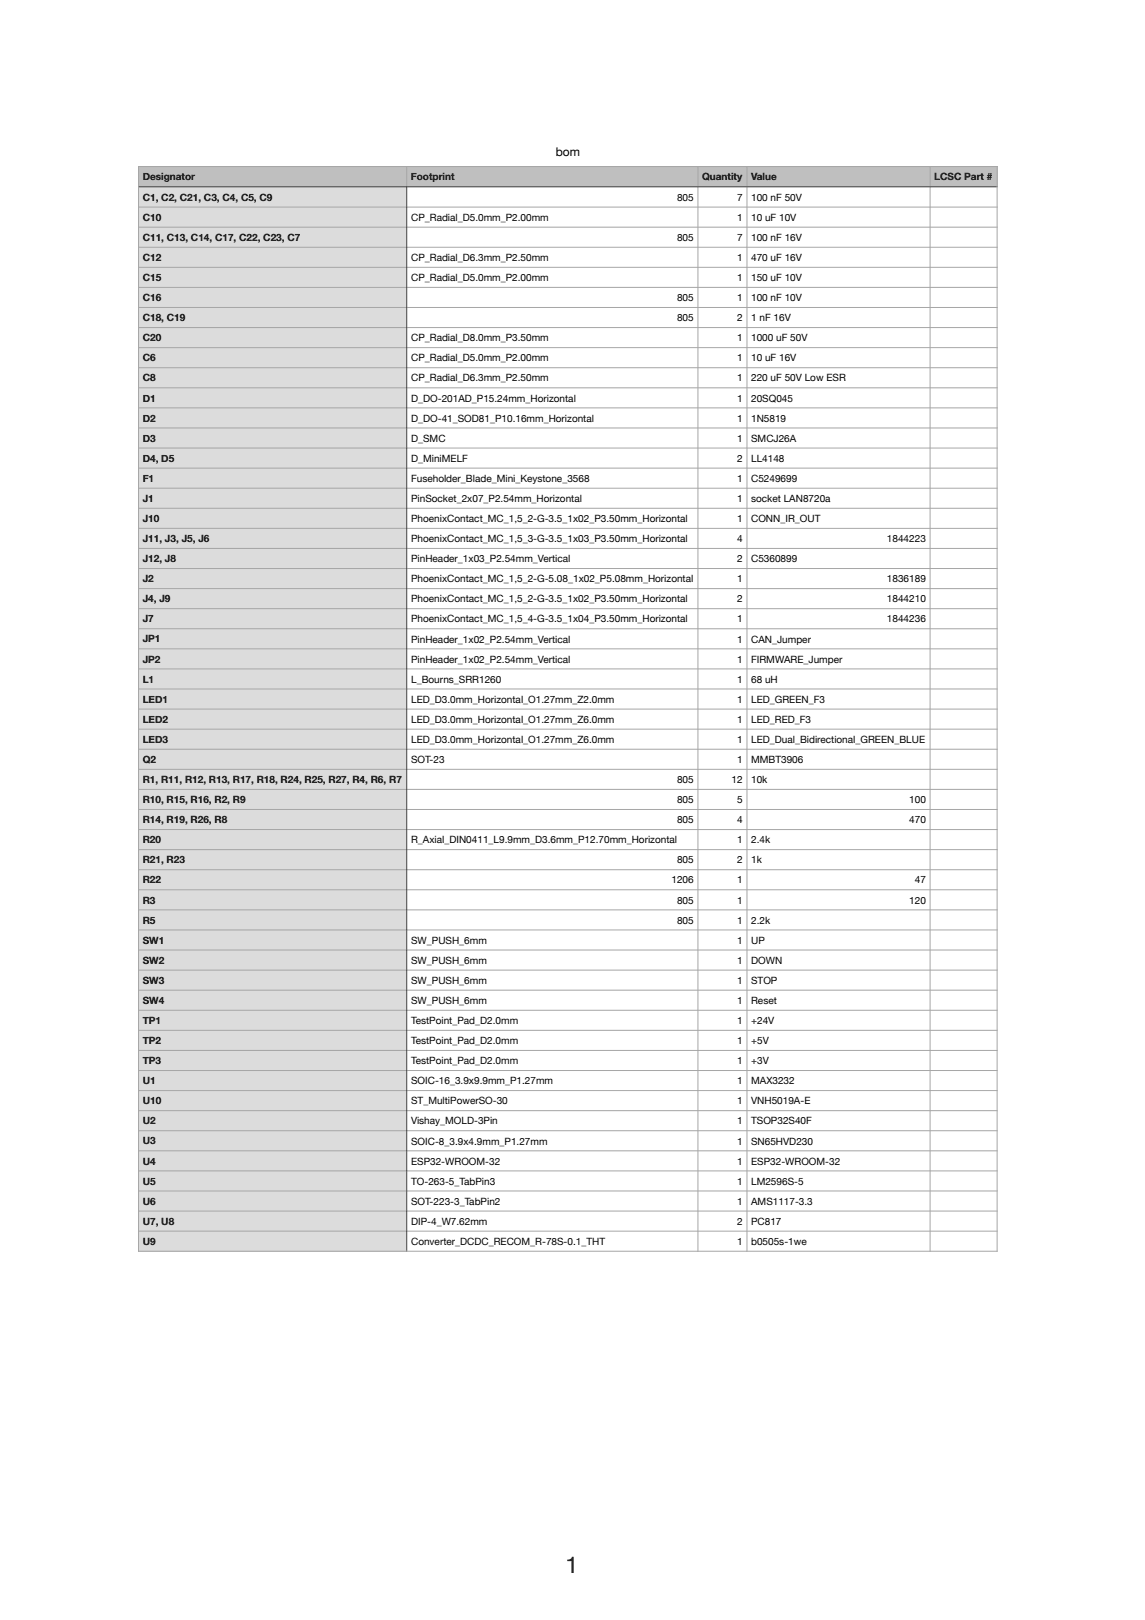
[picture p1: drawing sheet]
<svg xmlns="http://www.w3.org/2000/svg" width="404mm" height="571mm" viewBox="0 0 404 571" stroke-linecap="round" stroke-linejoin="round" font-family="sans-serif">
<defs><g id="words">
<text font-size="8.1" x="199.4" y="554.7">1</text>
<text font-size="4.2" x="195.9" y="55.1">bom</text>
<g font-size="3.5">
<text x="50.3" y="63.6">Designator</text>
<text x="144.9" y="63.6">Footprint</text>
<text x="247.5" y="63.6">Quantity</text>
<text x="264.8" y="63.6">Value</text>
<text x="329.4" y="63.6">LCSC Part #</text>
<text x="50.3" y="70.8">C1, C2, C21, C3, C4, C5, C9</text>
<text x="238.7" y="70.8">805</text>
<text x="259.9" y="70.8">7</text>
<text x="264.8" y="70.8">100 nF 50V</text>
<text x="50.3" y="77.9">C10</text>
<text x="144.9" y="77.9">CP_Radial_D5.0mm_P2.00mm</text>
<text x="259.9" y="77.9">1</text>
<text x="264.8" y="77.9">10 uF 10V</text>
<text x="50.3" y="84.9">C11, C13, C14, C17, C22, C23, C7</text>
<text x="238.7" y="85">805</text>
<text x="259.9" y="85">7</text>
<text x="264.8" y="85">100 nF 16V</text>
<text x="50.3" y="92">C12</text>
<text x="144.9" y="92">CP_Radial_D6.3mm_P2.50mm</text>
<text x="259.9" y="92">1</text>
<text x="264.8" y="92">470 uF 16V</text>
<text x="50.3" y="99.1">C15</text>
<text x="144.9" y="99.1">CP_Radial_D5.0mm_P2.00mm</text>
<text x="259.9" y="99.1">1</text>
<text x="264.8" y="99.1">150 uF 10V</text>
<text x="50.3" y="106.2">C16</text>
<text x="238.7" y="106.2">805</text>
<text x="259.9" y="106.2">1</text>
<text x="264.8" y="106.2">100 nF 10V</text>
<text x="50.3" y="113.3">C18, C19</text>
<text x="238.7" y="113.3">805</text>
<text x="259.9" y="113.3">2</text>
<text x="264.8" y="113.3">1 nF 16V</text>
<text x="50.3" y="120.3">C20</text>
<text x="144.9" y="120.4">CP_Radial_D8.0mm_P3.50mm</text>
<text x="259.9" y="120.4">1</text>
<text x="264.8" y="120.4">1000 uF 50V</text>
<text x="50.3" y="127.4">C6</text>
<text x="144.9" y="127.4">CP_Radial_D5.0mm_P2.00mm</text>
<text x="259.9" y="127.4">1</text>
<text x="264.8" y="127.4">10 uF 16V</text>
<text x="50.3" y="134.5">C8</text>
<text x="144.9" y="134.5">CP_Radial_D6.3mm_P2.50mm</text>
<text x="259.9" y="134.5">1</text>
<text x="264.8" y="134.5">220 uF 50V Low ESR</text>
<text x="50.3" y="141.6">D1</text>
<text x="144.9" y="141.6">D_DO-201AD_P15.24mm_Horizontal</text>
<text x="259.9" y="141.6">1</text>
<text x="264.8" y="141.6">20SQ045</text>
<text x="50.3" y="148.7">D2</text>
<text x="144.9" y="148.7">D_DO-41_SOD81_P10.16mm_Horizontal</text>
<text x="259.9" y="148.7">1</text>
<text x="264.8" y="148.7">1N5819</text>
<text x="50.3" y="155.7">D3</text>
<text x="144.9" y="155.8">D_SMC</text>
<text x="259.9" y="155.8">1</text>
<text x="264.8" y="155.8">SMCJ26A</text>
<text x="50.3" y="162.8">D4, D5</text>
<text x="144.9" y="162.8">D_MiniMELF</text>
<text x="259.9" y="162.8">2</text>
<text x="264.8" y="162.8">LL4148</text>
<text x="50.3" y="169.9">F1</text>
<text x="144.9" y="169.9">Fuseholder_Blade_Mini_Keystone_3568</text>
<text x="259.9" y="169.9">1</text>
<text x="264.8" y="169.9">C5249699</text>
<text x="50.3" y="177">J1</text>
<text x="144.9" y="177">PinSocket_2x07_P2.54mm_Horizontal</text>
<text x="259.9" y="177">1</text>
<text x="264.8" y="177">socket LAN8720a</text>
<text x="50.3" y="184.1">J10</text>
<text x="144.9" y="184.1">PhoenixContact_MC_1,5_2-G-3.5_1x02_P3.50mm_Horizontal</text>
<text x="259.9" y="184.1">1</text>
<text x="264.8" y="184.1">CONN_IR_OUT</text>
<text x="50.3" y="191.1">J11, J3, J5, J6</text>
<text x="144.9" y="191.2">PhoenixContact_MC_1,5_3-G-3.5_1x03_P3.50mm_Horizontal</text>
<text x="259.9" y="191.2">4</text>
<text x="312.7" y="191.2">1844223</text>
<text x="50.3" y="198.2">J12, J8</text>
<text x="144.9" y="198.2">PinHeader_1x03_P2.54mm_Vertical</text>
<text x="259.9" y="198.2">2</text>
<text x="264.8" y="198.2">C5360899</text>
<text x="50.3" y="205.3">J2</text>
<text x="144.9" y="205.3">PhoenixContact_MC_1,5_2-G-5.08_1x02_P5.08mm_Horizontal</text>
<text x="259.9" y="205.3">1</text>
<text x="312.7" y="205.3">1836189</text>
<text x="50.3" y="212.4">J4, J9</text>
<text x="144.9" y="212.4">PhoenixContact_MC_1,5_2-G-3.5_1x02_P3.50mm_Horizontal</text>
<text x="259.9" y="212.4">2</text>
<text x="312.7" y="212.4">1844210</text>
<text x="50.3" y="219.5">J7</text>
<text x="144.9" y="219.5">PhoenixContact_MC_1,5_4-G-3.5_1x04_P3.50mm_Horizontal</text>
<text x="259.9" y="219.5">1</text>
<text x="312.7" y="219.5">1844236</text>
<text x="50.3" y="226.5">JP1</text>
<text x="144.9" y="226.6">PinHeader_1x02_P2.54mm_Vertical</text>
<text x="259.9" y="226.6">1</text>
<text x="264.8" y="226.6">CAN_Jumper</text>
<text x="50.3" y="233.6">JP2</text>
<text x="144.9" y="233.6">PinHeader_1x02_P2.54mm_Vertical</text>
<text x="259.9" y="233.6">1</text>
<text x="264.8" y="233.6">FIRMWARE_Jumper</text>
<text x="50.3" y="240.7">L1</text>
<text x="144.9" y="240.7">L_Bourns_SRR1260</text>
<text x="259.9" y="240.7">1</text>
<text x="264.8" y="240.7">68 uH</text>
<text x="50.3" y="247.8">LED1</text>
<text x="144.9" y="247.8">LED_D3.0mm_Horizontal_O1.27mm_Z2.0mm</text>
<text x="259.9" y="247.8">1</text>
<text x="264.8" y="247.8">LED_GREEN_F3</text>
<text x="50.3" y="254.9">LED2</text>
<text x="144.9" y="254.9">LED_D3.0mm_Horizontal_O1.27mm_Z6.0mm</text>
<text x="259.9" y="254.9">1</text>
<text x="264.8" y="254.9">LED_RED_F3</text>
<text x="50.3" y="261.9">LED3</text>
<text x="144.9" y="262">LED_D3.0mm_Horizontal_O1.27mm_Z6.0mm</text>
<text x="259.9" y="262">1</text>
<text x="264.8" y="262">LED_Dual_Bidirectional_GREEN_BLUE</text>
<text x="50.3" y="269">Q2</text>
<text x="144.9" y="269">SOT-23</text>
<text x="259.9" y="269">1</text>
<text x="264.8" y="269">MMBT3906</text>
<text x="50.3" y="276.1">R1, R11, R12, R13, R17, R18, R24, R25, R27, R4, R6, R7</text>
<text x="238.7" y="276.1">805</text>
<text x="257.9" y="276.1">12</text>
<text x="264.8" y="276.1">10k</text>
<text x="50.3" y="283.2">R10, R15, R16, R2, R9</text>
<text x="238.7" y="283.2">805</text>
<text x="259.9" y="283.2">5</text>
<text x="320.5" y="283.2">100</text>
<text x="50.3" y="290.3">R14, R19, R26, R8</text>
<text x="238.7" y="290.3">805</text>
<text x="259.9" y="290.3">4</text>
<text x="320.5" y="290.3">470</text>
<text x="50.3" y="297.3">R20</text>
<text x="144.9" y="297.4">R_Axial_DIN0411_L9.9mm_D3.6mm_P12.70mm_Horizontal</text>
<text x="259.9" y="297.4">1</text>
<text x="264.8" y="297.4">2.4k</text>
<text x="50.3" y="304.4">R21, R23</text>
<text x="238.7" y="304.4">805</text>
<text x="259.9" y="304.4">2</text>
<text x="264.8" y="304.4">1k</text>
<text x="50.3" y="311.5">R22</text>
<text x="236.7" y="311.5">1206</text>
<text x="259.9" y="311.5">1</text>
<text x="322.5" y="311.5">47</text>
<text x="50.3" y="318.6">R3</text>
<text x="238.7" y="318.6">805</text>
<text x="259.9" y="318.6">1</text>
<text x="320.5" y="318.6">120</text>
<text x="50.3" y="325.7">R5</text>
<text x="238.7" y="325.7">805</text>
<text x="259.9" y="325.7">1</text>
<text x="264.8" y="325.7">2.2k</text>
<text x="50.3" y="332.7">SW1</text>
<text x="144.9" y="332.8">SW_PUSH_6mm</text>
<text x="259.9" y="332.8">1</text>
<text x="264.8" y="332.8">UP</text>
<text x="50.3" y="339.8">SW2</text>
<text x="144.9" y="339.8">SW_PUSH_6mm</text>
<text x="259.9" y="339.8">1</text>
<text x="264.8" y="339.8">DOWN</text>
<text x="50.3" y="346.9">SW3</text>
<text x="144.9" y="346.9">SW_PUSH_6mm</text>
<text x="259.9" y="346.9">1</text>
<text x="264.8" y="346.9">STOP</text>
<text x="50.3" y="354">SW4</text>
<text x="144.9" y="354">SW_PUSH_6mm</text>
<text x="259.9" y="354">1</text>
<text x="264.8" y="354">Reset</text>
<text x="50.3" y="361.1">TP1</text>
<text x="144.9" y="361.1">TestPoint_Pad_D2.0mm</text>
<text x="259.9" y="361.1">1</text>
<text x="264.8" y="361.1">+24V</text>
<text x="50.3" y="368.2">TP2</text>
<text x="144.9" y="368.2">TestPoint_Pad_D2.0mm</text>
<text x="259.9" y="368.2">1</text>
<text x="264.8" y="368.2">+5V</text>
<text x="50.3" y="375.2">TP3</text>
<text x="144.9" y="375.2">TestPoint_Pad_D2.0mm</text>
<text x="259.9" y="375.2">1</text>
<text x="264.8" y="375.2">+3V</text>
<text x="50.3" y="382.3">U1</text>
<text x="144.9" y="382.3">SOIC-16_3.9x9.9mm_P1.27mm</text>
<text x="259.9" y="382.3">1</text>
<text x="264.8" y="382.3">MAX3232</text>
<text x="50.3" y="389.4">U10</text>
<text x="144.9" y="389.4">ST_MultiPowerSO-30</text>
<text x="259.9" y="389.4">1</text>
<text x="264.8" y="389.4">VNH5019A-E</text>
<text x="50.3" y="396.5">U2</text>
<text x="144.9" y="396.5">Vishay_MOLD-3Pin</text>
<text x="259.9" y="396.5">1</text>
<text x="264.8" y="396.5">TSOP32S40F</text>
<text x="50.3" y="403.6">U3</text>
<text x="144.9" y="403.6">SOIC-8_3.9x4.9mm_P1.27mm</text>
<text x="259.9" y="403.6">1</text>
<text x="264.8" y="403.6">SN65HVD230</text>
<text x="50.3" y="410.6">U4</text>
<text x="144.9" y="410.6">ESP32-WROOM-32</text>
<text x="259.9" y="410.6">1</text>
<text x="264.8" y="410.6">ESP32-WROOM-32</text>
<text x="50.3" y="417.7">U5</text>
<text x="144.9" y="417.7">TO-263-5_TabPin3</text>
<text x="259.9" y="417.7">1</text>
<text x="264.8" y="417.7">LM2596S-5</text>
<text x="50.3" y="424.8">U6</text>
<text x="144.9" y="424.8">SOT-223-3_TabPin2</text>
<text x="259.9" y="424.8">1</text>
<text x="264.8" y="424.8">AMS1117-3.3</text>
<text x="50.3" y="431.9">U7, U8</text>
<text x="144.9" y="431.9">DIP-4_W7.62mm</text>
<text x="259.9" y="431.9">2</text>
<text x="264.8" y="431.9">PC817</text>
<text x="50.3" y="439">U9</text>
<text x="144.9" y="439">Converter_DCDC_RECOM_R-78S-0.1_THT</text>
<text x="259.9" y="439">1</text>
<text x="264.8" y="439">b0505s-1we</text>
</g>
</g></defs>
<g fill="#bec0bf">
<path d="M48.8 58.7h94.6v7.2h-94.6z"/>
<path d="M143.4 58.7h102.6v7.2h-102.6z"/>
<path d="M246 58.7h17.3v7.2h-17.3z"/>
<path d="M263.3 58.7h64.6v7.2h-64.6z"/>
<path d="M327.9 58.7h23.6v7.2h-23.6z"/>
</g>
<g fill="#dcdcdc">
<path d="M48.8 65.9h94.6v7.1h-94.6z"/>
<path d="M48.8 73h94.6v7.1h-94.6z"/>
<path d="M48.8 80.1h94.6v7.1h-94.6z"/>
<path d="M48.8 87.2h94.6v7.1h-94.6z"/>
<path d="M48.8 94.3h94.6v7h-94.6z"/>
<path d="M48.8 101.3h94.6v7.1h-94.6z"/>
<path d="M48.8 108.4h94.6v7.1h-94.6z"/>
<path d="M48.8 115.5h94.6v7.1h-94.6z"/>
<path d="M48.8 122.6h94.6v7.1h-94.6z"/>
<path d="M48.8 129.7h94.6v7h-94.6z"/>
<path d="M48.8 136.7h94.6v7.1h-94.6z"/>
<path d="M48.8 143.8h94.6v7.1h-94.6z"/>
<path d="M48.8 150.9h94.6v7.1h-94.6z"/>
<path d="M48.8 158h94.6v7.1h-94.6z"/>
<path d="M48.8 165.1h94.6v7h-94.6z"/>
<path d="M48.8 172.1h94.6v7.1h-94.6z"/>
<path d="M48.8 179.2h94.6v7.1h-94.6z"/>
<path d="M48.8 186.3h94.6v7.1h-94.6z"/>
<path d="M48.8 193.4h94.6v7.1h-94.6z"/>
<path d="M48.8 200.5h94.6v7h-94.6z"/>
<path d="M48.8 207.5h94.6v7.1h-94.6z"/>
<path d="M48.8 214.6h94.6v7.1h-94.6z"/>
<path d="M48.8 221.7h94.6v7.1h-94.6z"/>
<path d="M48.8 228.8h94.6v7.1h-94.6z"/>
<path d="M48.8 235.9h94.6v7h-94.6z"/>
<path d="M48.8 242.9h94.6v7.1h-94.6z"/>
<path d="M48.8 250h94.6v7.1h-94.6z"/>
<path d="M48.8 257.1h94.6v7.1h-94.6z"/>
<path d="M48.8 264.2h94.6v7.1h-94.6z"/>
<path d="M48.8 271.3h94.6v7h-94.6z"/>
<path d="M48.8 278.3h94.6v7.1h-94.6z"/>
<path d="M48.8 285.4h94.6v7.1h-94.6z"/>
<path d="M48.8 292.5h94.6v7.1h-94.6z"/>
<path d="M48.8 299.6h94.6v7.1h-94.6z"/>
<path d="M48.8 306.7h94.6v7.1h-94.6z"/>
<path d="M48.8 313.8h94.6v7h-94.6z"/>
<path d="M48.8 320.8h94.6v7.1h-94.6z"/>
<path d="M48.8 327.9h94.6v7.1h-94.6z"/>
<path d="M48.8 335h94.6v7.1h-94.6z"/>
<path d="M48.8 342.1h94.6v7.1h-94.6z"/>
<path d="M48.8 349.2h94.6v7h-94.6z"/>
<path d="M48.8 356.2h94.6v7.1h-94.6z"/>
<path d="M48.8 363.3h94.6v7.1h-94.6z"/>
<path d="M48.8 370.4h94.6v7.1h-94.6z"/>
<path d="M48.8 377.5h94.6v7.1h-94.6z"/>
<path d="M48.8 384.6h94.6v7h-94.6z"/>
<path d="M48.8 391.6h94.6v7.1h-94.6z"/>
<path d="M48.8 398.7h94.6v7.1h-94.6z"/>
<path d="M48.8 405.8h94.6v7.1h-94.6z"/>
<path d="M48.8 412.9h94.6v7.1h-94.6z"/>
<path d="M48.8 420h94.6v7h-94.6z"/>
<path d="M48.8 427h94.6v7.1h-94.6z"/>
<path d="M48.8 434.1h94.6v7.1h-94.6z"/>
</g>
<g fill="none" stroke="#a6a6a6" stroke-width=".35">
<path d="M48.7 58.7h303M48.8 58.5v382.9M143.4 58.5v7.2M246 58.5v382.9M263.3 58.5v382.9M327.9 58.5v382.9M351.5 58.5v382.9M48.7 73h303M48.7 80.1h303M48.7 87.2h303M48.7 94.3h303M48.7 101.3h303"/>
<path d="M48.7 108.4h303M48.7 115.5h303M48.7 122.6h303M48.7 129.7h303M48.7 136.7h303M48.7 143.8h303M48.7 150.9h303M48.7 158h303M48.7 165.1h303M48.7 172.1h303M48.7 179.2h303M48.7 186.3h303"/>
<path d="M48.7 193.4h303M48.7 200.5h303M48.7 207.5h303M48.7 214.6h303M48.7 221.7h303M48.7 228.8h303M48.7 235.9h303M48.7 242.9h303M48.7 250h303M48.7 257.1h303M48.7 264.2h303M48.7 271.3h303"/>
<path d="M48.7 278.3h303M48.7 285.4h303M48.7 292.5h303M48.7 299.6h303M48.7 306.7h303M48.7 313.8h303M48.7 320.8h303M48.7 327.9h303M48.7 335h303M48.7 342.1h303M48.7 349.2h303M48.7 356.2h303"/>
<path d="M48.7 363.3h303M48.7 370.4h303M48.7 377.5h303M48.7 384.6h303M48.7 391.6h303M48.7 398.7h303M48.7 405.8h303M48.7 412.9h303M48.7 420h303M48.7 427h303M48.7 434.1h303M48.7 441.2h303"/>
</g>
<path d="M48.7 65.9h303M143.4 65.7v375.7" fill="none" stroke="#404040" stroke-width=".35"/>
<use href="#words"/>
</svg>
